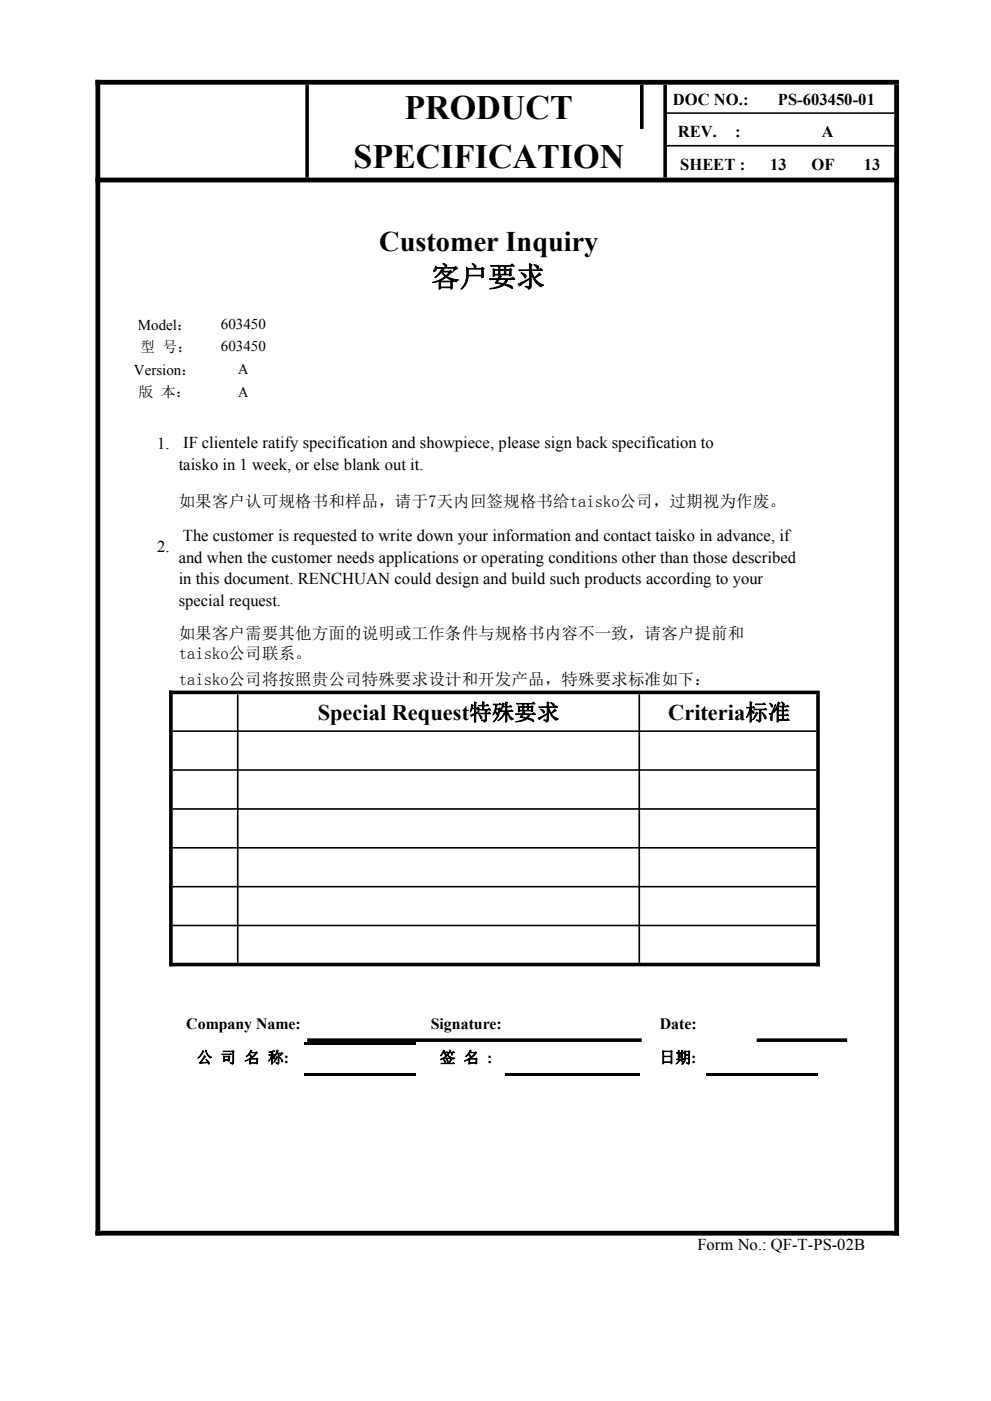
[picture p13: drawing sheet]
<svg xmlns="http://www.w3.org/2000/svg" width="210mm" height="297mm" viewBox="0 0 210 297" stroke-linecap="round" stroke-linejoin="round" font-family="sans-serif">
<defs><g id="words">
<g font-size="7.2">
<text x="85.7" y="25.2">PRODUCT</text>
<text x="74.9" y="35.6">SPECIFICATION</text>
</g>
<g font-size="6">
<text x="80.4" y="53.1">Customer Inquiry</text>
<text x="91.4" y="60.8">客户要求</text>
</g>
<g font-size="4.7">
<text x="67.4" y="152.7">Special Request特殊要求</text>
<text x="141.6" y="152.7">Criteria标准</text>
</g>
<g font-size="3.5">
<text x="142.7" y="22.2">DOC NO.:</text>
<text x="164.9" y="22.2">PS-603450-01</text>
<text x="143.7" y="29.1">REV.</text>
<text x="155.9" y="29.1">:</text>
<text x="174.2" y="29.1">A</text>
<text x="144.2" y="36">SHEET :</text>
<text x="163.2" y="36">13</text>
<text x="172" y="36">OF</text>
<text x="183.1" y="36">13</text>
<text x="33.3" y="95.1">1.</text>
<text x="38.8" y="95">IF clientele ratify specification and showpiece, please sign back specification to</text>
<text x="37.9" y="99.6">taisko in 1 week, or else blank out it.</text>
<text x="37.9" y="107.4">如果客户认可规格书和样品，请于7天内回签规格书给taisko公司，过期视为作废。</text>
<text x="33.3" y="117.1">2.</text>
<text x="37.9" y="119.3">and when the customer needs applications or operating conditions other than those described</text>
<text x="38.8" y="114.7">The customer is requested to write down your information and contact taisko in advance, if</text>
<text x="37.9" y="123.9">in this document. RENCHUAN could design and build such products according to your</text>
<text x="37.9" y="128.5">special request.</text>
<text x="37.9" y="135.4">如果客户需要其他方面的说明或工作条件与规格书内容不一致，请客户提前和</text>
<text x="37.9" y="139.8">taisko公司联系。</text>
<text x="37.9" y="145.1">taisko公司将按照贵公司特殊要求设计和开发产品，特殊要求标准如下：</text>
<text x="147.8" y="265.1">Form No.: QF-T-PS-02B</text>
</g>
<g font-size="3.4">
<text x="39.5" y="218.1">Company Name:</text>
<text x="91.3" y="218.1">Signature:</text>
<text x="139.9" y="218.1">Date:</text>
<text x="41.7" y="225.4">公 司 名 称:</text>
<text x="93.2" y="225.4">签 名 :</text>
<text x="139.8" y="225.4">日期:</text>
</g>
<g font-size="3.2">
<text x="29.2" y="69.9">Model：</text>
<text x="46.8" y="69.7">603450</text>
<text x="29.7" y="74.6">型 号：</text>
<text x="46.8" y="74.5">603450</text>
<text x="28.4" y="79.4">Version：</text>
<text x="50.5" y="79.4">A</text>
<text x="29.3" y="84.2">版 本：</text>
<text x="50.5" y="84.1">A</text>
</g>
</g></defs>
<path d="M64.5 221h23.7v.6h-23.7zM64.5 227.4h23.7v.7h-23.7zM107.1 227.4h28.4v.7h-28.4zM149.6 227.4h23.7v.7h-23.7z" fill="#000"/>
<path d="M20.2 17.4h170.4M20.7 16.9v245.1M190.1 17.9v244.1M20.2 38.2h170.4M20.2 261.5h170.4" fill="none" stroke="#000" stroke-width="1" stroke-linecap="butt"/>
<path d="M141.4 24h48.2M141.4 30.9h48.2M36.6 155h136.4M50.4 147.2v56.9M135.5 147.2v56.9M36.6 163.3h136.4M36.6 171.5h136.4M36.6 179.8h136.4M36.6 188h136.4M36.6 196.2h136.4" fill="none" stroke="#000" stroke-width=".34"/>
<path d="M65.1 17.9v19.8M136 17.9v9.4M141 17.9v19.8M35.8 146.8h138M36.2 146.4v58.5M173.4 147.2v57.7M35.8 204.5h138M65.1 220.5h70.9M160.4 220.5h19.2" fill="none" stroke="#000" stroke-width=".76" stroke-linecap="butt"/>
<use href="#words"/>
</svg>
